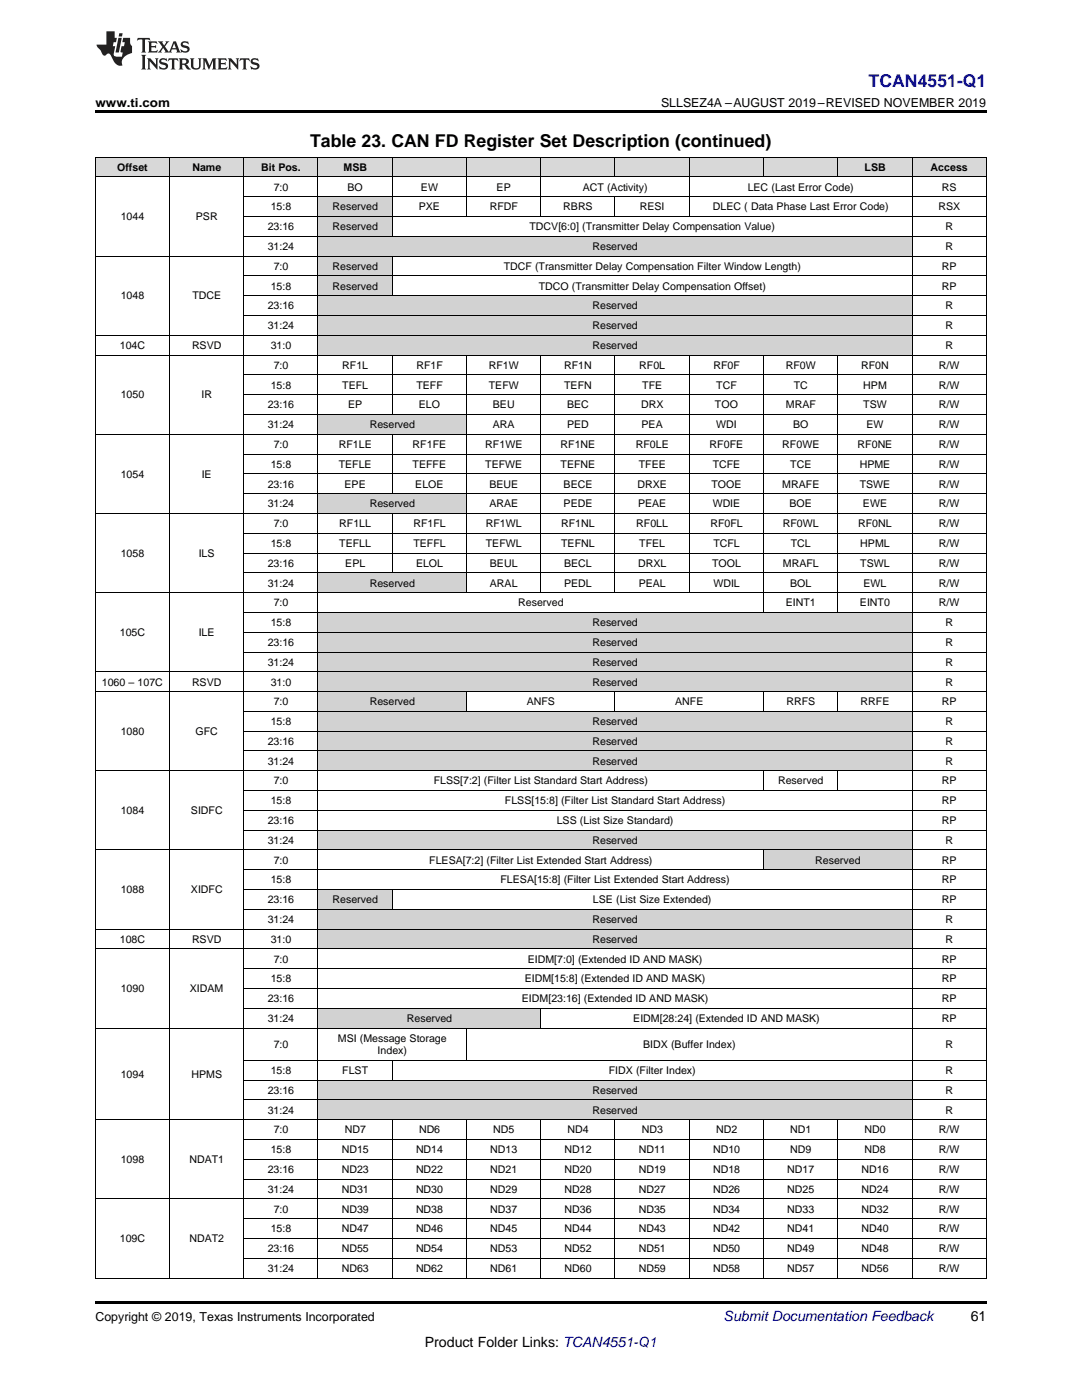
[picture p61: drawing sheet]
<svg xmlns="http://www.w3.org/2000/svg" width="216mm" height="279mm" viewBox="0 0 216 279" stroke-linecap="round" stroke-linejoin="round" font-family="sans-serif">
<defs><g id="words">
<text font-size="3.5" fill="#00f" x="173.3" y="17.3">TCAN4551-Q1</text>
<text font-size="3.5" x="61.9" y="29.3">Table 23. CAN FD Register Set Description (continued)</text>
<text font-size="2.8" fill="#0000c8" x="144.4" y="263.6">Submit Documentation Feedback</text>
<g font-size="2.8">
<text x="193.7" y="263.6">61</text>
<text x="84.8" y="268.9">Product Folder Links: TCAN4551-Q1</text>
</g>
<g font-size="2.5">
<text x="19" y="21.4">www.ti.com</text>
<text x="131.9" y="21.4">SLLSEZ4A –AUGUST 2019–REVISED NOVEMBER 2019</text>
<text x="19" y="263.6">Copyright © 2019, Texas Instruments Incorporated</text>
</g>
<g font-size="2.1">
<text x="23.4" y="34.1">Offset</text>
<text x="38.4" y="34.1">Name</text>
<text x="52.1" y="34.1">Bit Pos.</text>
<text x="68.5" y="34.1">MSB</text>
<text x="172.5" y="34.1">LSB</text>
<text x="185.7" y="34.1">Access</text>
<text x="54" y="42">15:8</text>
<text x="54.6" y="38">7:0</text>
<text x="66.4" y="42">Reserved</text>
<text x="69.4" y="38">BO</text>
<text x="83.6" y="42">PXE</text>
<text x="84" y="38">EW</text>
<text x="97.7" y="42">RFDF</text>
<text x="99.1" y="38">EP</text>
<text x="112.4" y="42">RBRS</text>
<text x="116.3" y="38">ACT (Activity)</text>
<text x="127.7" y="42">RESI</text>
<text x="142.2" y="42">DLEC ( Data Phase Last Error Code)</text>
<text x="149.2" y="38">LEC (Last Error Code)</text>
<text x="187.3" y="42">RSX</text>
<text x="188" y="38">RS</text>
<text x="24.1" y="44">1044</text>
<text x="39.1" y="44">PSR</text>
<text x="53.4" y="45.9">23:16</text>
<text x="66.4" y="45.9">Reserved</text>
<text x="105.7" y="45.9">TDCV[6:0] (Transmitter Delay Compensation Value)</text>
<text x="188.7" y="45.9">R</text>
<text x="53.4" y="49.9">31:24</text>
<text x="54.6" y="53.8">7:0</text>
<text x="66.4" y="53.8">Reserved</text>
<text x="100.5" y="53.8">TDCF (Transmitter Delay Compensation Filter Window Length)</text>
<text x="118.2" y="49.9">Reserved</text>
<text x="188" y="53.8">RP</text>
<text x="188.7" y="49.9">R</text>
<text x="24.1" y="59.8">1048</text>
<text x="38.4" y="59.8">TDCE</text>
<text x="54" y="57.8">15:8</text>
<text x="66.4" y="57.8">Reserved</text>
<text x="107.5" y="57.8">TDCO (Transmitter Delay Compensation Offset)</text>
<text x="188" y="57.8">RP</text>
<text x="53.4" y="61.7">23:16</text>
<text x="53.4" y="65.7">31:24</text>
<text x="118.2" y="61.7">Reserved</text>
<text x="118.2" y="65.7">Reserved</text>
<text x="188.7" y="61.7">R</text>
<text x="188.7" y="65.7">R</text>
<text x="23.9" y="69.6">104C</text>
<text x="38.3" y="69.6">RSVD</text>
<text x="54" y="69.6">31:0</text>
<text x="118.2" y="69.6">Reserved</text>
<text x="188.7" y="69.6">R</text>
<text x="54" y="77.5">15:8</text>
<text x="54.6" y="73.6">7:0</text>
<text x="68.3" y="73.6">RF1L</text>
<text x="68.3" y="77.5">TEFL</text>
<text x="83.1" y="73.6">RF1F</text>
<text x="83.1" y="77.5">TEFF</text>
<text x="97.5" y="73.6">RF1W</text>
<text x="97.5" y="77.5">TEFW</text>
<text x="112.6" y="73.6">RF1N</text>
<text x="112.6" y="77.5">TEFN</text>
<text x="127.6" y="73.6">RF0L</text>
<text x="128.2" y="77.5">TFE</text>
<text x="142.3" y="73.6">RF0F</text>
<text x="142.9" y="77.5">TCF</text>
<text x="156.8" y="73.6">RF0W</text>
<text x="158.4" y="77.5">TC</text>
<text x="171.8" y="73.6">RF0N</text>
<text x="172.3" y="77.5">HPM</text>
<text x="187.4" y="73.6">R/W</text>
<text x="187.4" y="77.5">R/W</text>
<text x="24.1" y="79.5">1050</text>
<text x="40.2" y="79.5">IR</text>
<text x="53.4" y="81.5">23:16</text>
<text x="69.5" y="81.5">EP</text>
<text x="83.6" y="81.5">ELO</text>
<text x="98.4" y="81.5">BEU</text>
<text x="113.2" y="81.5">BEC</text>
<text x="127.9" y="81.5">DRX</text>
<text x="142.7" y="81.5">TOO</text>
<text x="156.8" y="81.5">MRAF</text>
<text x="172.3" y="81.5">TSW</text>
<text x="187.4" y="81.5">R/W</text>
<text x="53.4" y="85.4">31:24</text>
<text x="54.6" y="89.4">7:0</text>
<text x="67.6" y="89.4">RF1LE</text>
<text x="73.8" y="85.4">Reserved</text>
<text x="82.3" y="89.4">RF1FE</text>
<text x="96.8" y="89.4">RF1WE</text>
<text x="98.4" y="85.4">ARA</text>
<text x="111.9" y="89.4">RF1NE</text>
<text x="113.2" y="85.4">PED</text>
<text x="126.9" y="89.4">RF0LE</text>
<text x="128" y="85.4">PEA</text>
<text x="141.6" y="89.4">RF0FE</text>
<text x="142.9" y="85.4">WDI</text>
<text x="156.1" y="89.4">RF0WE</text>
<text x="158.3" y="85.4">BO</text>
<text x="171.1" y="89.4">RF0NE</text>
<text x="172.9" y="85.4">EW</text>
<text x="187.4" y="85.4">R/W</text>
<text x="187.4" y="89.4">R/W</text>
<text x="24.1" y="95.3">1054</text>
<text x="40.3" y="95.3">IE</text>
<text x="54" y="93.3">15:8</text>
<text x="67.6" y="93.3">TEFLE</text>
<text x="82.3" y="93.3">TEFFE</text>
<text x="96.8" y="93.3">TEFWE</text>
<text x="111.9" y="93.3">TEFNE</text>
<text x="127.5" y="93.3">TFEE</text>
<text x="142.2" y="93.3">TCFE</text>
<text x="157.7" y="93.3">TCE</text>
<text x="171.6" y="93.3">HPME</text>
<text x="187.4" y="93.3">R/W</text>
<text x="53.4" y="97.3">23:16</text>
<text x="53.4" y="101.2">31:24</text>
<text x="68.8" y="97.3">EPE</text>
<text x="73.8" y="101.2">Reserved</text>
<text x="82.9" y="97.3">ELOE</text>
<text x="97.6" y="97.3">BEUE</text>
<text x="97.6" y="101.2">ARAE</text>
<text x="112.5" y="97.3">BECE</text>
<text x="112.5" y="101.2">PEDE</text>
<text x="127.2" y="97.3">DRXE</text>
<text x="127.3" y="101.2">PEAE</text>
<text x="142" y="97.3">TOOE</text>
<text x="142.2" y="101.2">WDIE</text>
<text x="156.1" y="97.3">MRAFE</text>
<text x="157.6" y="101.2">BOE</text>
<text x="171.6" y="97.3">TSWE</text>
<text x="172.2" y="101.2">EWE</text>
<text x="187.4" y="97.3">R/W</text>
<text x="187.4" y="101.2">R/W</text>
<text x="54.6" y="105.2">7:0</text>
<text x="67.7" y="105.2">RF1LL</text>
<text x="82.5" y="105.2">RF1FL</text>
<text x="96.9" y="105.2">RF1WL</text>
<text x="112" y="105.2">RF1NL</text>
<text x="127" y="105.2">RF0LL</text>
<text x="141.7" y="105.2">RF0FL</text>
<text x="156.2" y="105.2">RF0WL</text>
<text x="171.2" y="105.2">RF0NL</text>
<text x="187.4" y="105.2">R/W</text>
<text x="24.1" y="111.1">1058</text>
<text x="39.7" y="111.1">ILS</text>
<text x="53.4" y="113.1">23:16</text>
<text x="54" y="109.1">15:8</text>
<text x="67.7" y="109.1">TEFLL</text>
<text x="68.9" y="113.1">EPL</text>
<text x="82.5" y="109.1">TEFFL</text>
<text x="83" y="113.1">ELOL</text>
<text x="96.9" y="109.1">TEFWL</text>
<text x="97.8" y="113.1">BEUL</text>
<text x="112" y="109.1">TEFNL</text>
<text x="112.6" y="113.1">BECL</text>
<text x="127.3" y="113.1">DRXL</text>
<text x="127.6" y="109.1">TFEL</text>
<text x="142.1" y="113.1">TOOL</text>
<text x="142.3" y="109.1">TCFL</text>
<text x="156.2" y="113.1">MRAFL</text>
<text x="157.8" y="109.1">TCL</text>
<text x="171.7" y="109.1">HPML</text>
<text x="171.7" y="113.1">TSWL</text>
<text x="187.4" y="109.1">R/W</text>
<text x="187.4" y="113.1">R/W</text>
<text x="53.4" y="117.1">31:24</text>
<text x="73.8" y="117.1">Reserved</text>
<text x="97.8" y="117.1">ARAL</text>
<text x="112.6" y="117.1">PEDL</text>
<text x="127.5" y="117.1">PEAL</text>
<text x="142.3" y="117.1">WDIL</text>
<text x="157.7" y="117.1">BOL</text>
<text x="172.3" y="117.1">EWL</text>
<text x="187.4" y="117.1">R/W</text>
<text x="54" y="125">15:8</text>
<text x="54.6" y="121">7:0</text>
<text x="103.4" y="121">Reserved</text>
<text x="118.2" y="125">Reserved</text>
<text x="156.8" y="121">EINT1</text>
<text x="171.6" y="121">EINT0</text>
<text x="187.4" y="121">R/W</text>
<text x="188.7" y="125">R</text>
<text x="23.9" y="126.9">105C</text>
<text x="39.7" y="126.9">ILE</text>
<text x="53.4" y="128.9">23:16</text>
<text x="118.2" y="128.9">Reserved</text>
<text x="188.7" y="128.9">R</text>
<text x="20.3" y="136.8">1060 – 107C</text>
<text x="38.3" y="136.8">RSVD</text>
<text x="53.4" y="132.9">31:24</text>
<text x="54" y="136.8">31:0</text>
<text x="118.2" y="132.9">Reserved</text>
<text x="118.2" y="136.8">Reserved</text>
<text x="188.7" y="132.9">R</text>
<text x="188.7" y="136.8">R</text>
<text x="54.6" y="140.8">7:0</text>
<text x="73.8" y="140.8">Reserved</text>
<text x="105.1" y="140.8">ANFS</text>
<text x="134.7" y="140.8">ANFE</text>
<text x="156.9" y="140.8">RRFS</text>
<text x="171.7" y="140.8">RRFE</text>
<text x="188" y="140.8">RP</text>
<text x="24.1" y="146.7">1080</text>
<text x="39" y="146.7">GFC</text>
<text x="53.4" y="148.7">23:16</text>
<text x="54" y="144.7">15:8</text>
<text x="118.2" y="144.7">Reserved</text>
<text x="118.2" y="148.7">Reserved</text>
<text x="188.7" y="144.7">R</text>
<text x="188.7" y="148.7">R</text>
<text x="53.4" y="152.6">31:24</text>
<text x="118.2" y="152.6">Reserved</text>
<text x="188.7" y="152.6">R</text>
<text x="54" y="160.5">15:8</text>
<text x="54.6" y="156.6">7:0</text>
<text x="86.5" y="156.6">FLSS[7:2] (Filter List Standard Start Address)</text>
<text x="100.8" y="160.5">FLSS[15:8] (Filter List Standard Start Address)</text>
<text x="155.3" y="156.6">Reserved</text>
<text x="188" y="156.6">RP</text>
<text x="188" y="160.5">RP</text>
<text x="24.1" y="162.5">1084</text>
<text x="38.1" y="162.5">SIDFC</text>
<text x="53.4" y="164.5">23:16</text>
<text x="111.1" y="164.5">LSS (List Size Standard)</text>
<text x="188" y="164.5">RP</text>
<text x="53.4" y="168.4">31:24</text>
<text x="54.6" y="172.4">7:0</text>
<text x="85.7" y="172.4">FLESA[7:2] (Filter List Extended Start Address)</text>
<text x="118.2" y="168.4">Reserved</text>
<text x="162.7" y="172.4">Reserved</text>
<text x="188" y="172.4">RP</text>
<text x="188.7" y="168.4">R</text>
<text x="24.1" y="178.3">1088</text>
<text x="38.1" y="178.3">XIDFC</text>
<text x="54" y="176.3">15:8</text>
<text x="99.9" y="176.3">FLESA[15:8] (Filter List Extended Start Address)</text>
<text x="188" y="176.3">RP</text>
<text x="53.4" y="180.3">23:16</text>
<text x="53.4" y="184.2">31:24</text>
<text x="66.4" y="180.3">Reserved</text>
<text x="118.2" y="184.2">Reserved</text>
<text x="118.3" y="180.3">LSE (List Size Extended)</text>
<text x="188" y="180.3">RP</text>
<text x="188.7" y="184.2">R</text>
<text x="23.9" y="188.2">108C</text>
<text x="38.3" y="188.2">RSVD</text>
<text x="54" y="188.2">31:0</text>
<text x="118.2" y="188.2">Reserved</text>
<text x="188.7" y="188.2">R</text>
<text x="54" y="196.1">15:8</text>
<text x="54.6" y="192.1">7:0</text>
<text x="104.7" y="196.1">EIDM[15:8] (Extended ID AND MASK)</text>
<text x="105.3" y="192.1">EIDM[7:0] (Extended ID AND MASK)</text>
<text x="188" y="192.1">RP</text>
<text x="188" y="196.1">RP</text>
<text x="24.1" y="198">1090</text>
<text x="37.9" y="198">XIDAM</text>
<text x="53.4" y="200">23:16</text>
<text x="53.4" y="204">31:24</text>
<text x="81.2" y="204">Reserved</text>
<text x="104.1" y="200">EIDM[23:16] (Extended ID AND MASK)</text>
<text x="126.4" y="204">EIDM[28:24] (Extended ID AND MASK)</text>
<text x="188" y="200">RP</text>
<text x="188" y="204">RP</text>
<text x="54.6" y="209.2">7:0</text>
<text x="67.4" y="207.9">MSI (Message Storage</text>
<text x="128.3" y="209.2">BIDX (Buffer Index)</text>
<text x="188.7" y="209.2">R</text>
<text x="24.1" y="215.1">1094</text>
<text x="38.2" y="215.1">HPMS</text>
<text x="54" y="214.3">15:8</text>
<text x="68.3" y="214.3">FLST</text>
<text x="75.4" y="210.4">Index)</text>
<text x="121.5" y="214.3">FIDX (Filter Index)</text>
<text x="188.7" y="214.3">R</text>
<text x="53.4" y="218.3">23:16</text>
<text x="118.2" y="218.3">Reserved</text>
<text x="188.7" y="218.3">R</text>
<text x="53.4" y="222.2">31:24</text>
<text x="54.6" y="226.2">7:0</text>
<text x="68.8" y="226.2">ND7</text>
<text x="83.6" y="226.2">ND6</text>
<text x="98.4" y="226.2">ND5</text>
<text x="113.2" y="226.2">ND4</text>
<text x="118.2" y="222.2">Reserved</text>
<text x="128.1" y="226.2">ND3</text>
<text x="142.9" y="226.2">ND2</text>
<text x="157.7" y="226.2">ND1</text>
<text x="172.5" y="226.2">ND0</text>
<text x="187.4" y="226.2">R/W</text>
<text x="188.7" y="222.2">R</text>
<text x="24.1" y="232.1">1098</text>
<text x="37.8" y="232.1">NDAT1</text>
<text x="54" y="230.2">15:8</text>
<text x="68.2" y="230.2">ND15</text>
<text x="83" y="230.2">ND14</text>
<text x="97.8" y="230.2">ND13</text>
<text x="112.6" y="230.2">ND12</text>
<text x="127.5" y="230.2">ND11</text>
<text x="142.3" y="230.2">ND10</text>
<text x="157.7" y="230.2">ND9</text>
<text x="172.5" y="230.2">ND8</text>
<text x="187.4" y="230.2">R/W</text>
<text x="53.4" y="234.1">23:16</text>
<text x="53.4" y="238.1">31:24</text>
<text x="68.2" y="234.1">ND23</text>
<text x="68.2" y="238.1">ND31</text>
<text x="83" y="234.1">ND22</text>
<text x="83" y="238.1">ND30</text>
<text x="97.8" y="234.1">ND21</text>
<text x="97.8" y="238.1">ND29</text>
<text x="112.6" y="234.1">ND20</text>
<text x="112.6" y="238.1">ND28</text>
<text x="127.5" y="234.1">ND19</text>
<text x="127.5" y="238.1">ND27</text>
<text x="142.3" y="234.1">ND18</text>
<text x="142.3" y="238.1">ND26</text>
<text x="157.1" y="234.1">ND17</text>
<text x="157.1" y="238.1">ND25</text>
<text x="171.9" y="234.1">ND16</text>
<text x="171.9" y="238.1">ND24</text>
<text x="187.4" y="234.1">R/W</text>
<text x="187.4" y="238.1">R/W</text>
<text x="54" y="246">15:8</text>
<text x="54.6" y="242">7:0</text>
<text x="68.2" y="242">ND39</text>
<text x="68.2" y="246">ND47</text>
<text x="83" y="242">ND38</text>
<text x="83" y="246">ND46</text>
<text x="97.8" y="242">ND37</text>
<text x="97.8" y="246">ND45</text>
<text x="112.6" y="242">ND36</text>
<text x="112.6" y="246">ND44</text>
<text x="127.5" y="242">ND35</text>
<text x="127.5" y="246">ND43</text>
<text x="142.3" y="242">ND34</text>
<text x="142.3" y="246">ND42</text>
<text x="157.1" y="242">ND33</text>
<text x="157.1" y="246">ND41</text>
<text x="171.9" y="242">ND32</text>
<text x="171.9" y="246">ND40</text>
<text x="187.4" y="242">R/W</text>
<text x="187.4" y="246">R/W</text>
<text x="23.9" y="247.9">109C</text>
<text x="37.8" y="247.9">NDAT2</text>
<text x="53.4" y="249.9">23:16</text>
<text x="68.2" y="249.9">ND55</text>
<text x="83" y="249.9">ND54</text>
<text x="97.8" y="249.9">ND53</text>
<text x="112.6" y="249.9">ND52</text>
<text x="127.5" y="249.9">ND51</text>
<text x="142.3" y="249.9">ND50</text>
<text x="157.1" y="249.9">ND49</text>
<text x="171.9" y="249.9">ND48</text>
<text x="187.4" y="249.9">R/W</text>
<text x="53.4" y="253.9">31:24</text>
<text x="68.2" y="253.9">ND63</text>
<text x="83" y="253.9">ND62</text>
<text x="97.8" y="253.9">ND61</text>
<text x="112.6" y="253.9">ND60</text>
<text x="127.5" y="253.9">ND59</text>
<text x="142.3" y="253.9">ND58</text>
<text x="157.1" y="253.9">ND57</text>
<text x="171.9" y="253.9">ND56</text>
<text x="187.4" y="253.9">R/W</text>
</g>
</g></defs>
<g fill="#d2d2d2">
<path d="M63.5 219.6h14.8v3.9h-14.8z"/>
<path d="M78.3 219.6h14.8v3.9h-14.8z"/>
<path d="M93.1 219.6h14.8v3.9h-14.8z"/>
<path d="M107.9 219.6h14.9v3.9h-14.9z"/>
<path d="M122.8 219.6h14.8v3.9h-14.8z"/>
<path d="M137.6 219.6h14.8v3.9h-14.8z"/>
<path d="M152.4 219.6h14.8v3.9h-14.8z"/>
<path d="M167.2 219.6h14.8v3.9h-14.8z"/>
<path d="M63.5 215.6h14.8v4h-14.8z"/>
<path d="M78.3 215.6h14.8v4h-14.8z"/>
<path d="M93.1 215.6h14.8v4h-14.8z"/>
<path d="M107.9 215.6h14.9v4h-14.9z"/>
<path d="M122.8 215.6h14.8v4h-14.8z"/>
<path d="M137.6 215.6h14.8v4h-14.8z"/>
<path d="M152.4 215.6h14.8v4h-14.8z"/>
<path d="M167.2 215.6h14.8v4h-14.8z"/>
<path d="M63.5 201.3h14.8v3.9h-14.8z"/>
<path d="M78.3 201.3h14.8v3.9h-14.8z"/>
<path d="M93.1 201.3h14.8v3.9h-14.8z"/>
<path d="M63.5 185.5h14.8v3.9h-14.8z"/>
<path d="M78.3 185.5h14.8v3.9h-14.8z"/>
<path d="M93.1 185.5h14.8v3.9h-14.8z"/>
<path d="M107.9 185.5h14.9v3.9h-14.9z"/>
<path d="M122.8 185.5h14.8v3.9h-14.8z"/>
<path d="M137.6 185.5h14.8v3.9h-14.8z"/>
<path d="M152.4 185.5h14.8v3.9h-14.8z"/>
<path d="M167.2 185.5h14.8v3.9h-14.8z"/>
<path d="M63.5 181.5h14.8v4h-14.8z"/>
<path d="M78.3 181.5h14.8v4h-14.8z"/>
<path d="M93.1 181.5h14.8v4h-14.8z"/>
<path d="M107.9 181.5h14.9v4h-14.9z"/>
<path d="M122.8 181.5h14.8v4h-14.8z"/>
<path d="M137.6 181.5h14.8v4h-14.8z"/>
<path d="M152.4 181.5h14.8v4h-14.8z"/>
<path d="M167.2 181.5h14.8v4h-14.8z"/>
<path d="M63.5 177.6h14.8v3.9h-14.8z"/>
<path d="M152.4 169.7h14.8v3.9h-14.8z"/>
<path d="M167.2 169.7h14.8v3.9h-14.8z"/>
<path d="M63.5 165.7h14.8v4h-14.8z"/>
<path d="M78.3 165.7h14.8v4h-14.8z"/>
<path d="M93.1 165.7h14.8v4h-14.8z"/>
<path d="M107.9 165.7h14.9v4h-14.9z"/>
<path d="M122.8 165.7h14.8v4h-14.8z"/>
<path d="M137.6 165.7h14.8v4h-14.8z"/>
<path d="M152.4 165.7h14.8v4h-14.8z"/>
<path d="M167.2 165.7h14.8v4h-14.8z"/>
<path d="M63.5 149.9h14.8v4h-14.8z"/>
<path d="M78.3 149.9h14.8v4h-14.8z"/>
<path d="M93.1 149.9h14.8v4h-14.8z"/>
<path d="M107.9 149.9h14.9v4h-14.9z"/>
<path d="M122.8 149.9h14.8v4h-14.8z"/>
<path d="M137.6 149.9h14.8v4h-14.8z"/>
<path d="M152.4 149.9h14.8v4h-14.8z"/>
<path d="M167.2 149.9h14.8v4h-14.8z"/>
<path d="M63.5 146h14.8v3.9h-14.8z"/>
<path d="M78.3 146h14.8v3.9h-14.8z"/>
<path d="M93.1 146h14.8v3.9h-14.8z"/>
<path d="M107.9 146h14.9v3.9h-14.9z"/>
<path d="M122.8 146h14.8v3.9h-14.8z"/>
<path d="M137.6 146h14.8v3.9h-14.8z"/>
<path d="M152.4 146h14.8v3.9h-14.8z"/>
<path d="M167.2 146h14.8v3.9h-14.8z"/>
<path d="M63.5 142h14.8v4h-14.8z"/>
<path d="M78.3 142h14.8v4h-14.8z"/>
<path d="M93.1 142h14.8v4h-14.8z"/>
<path d="M107.9 142h14.9v4h-14.9z"/>
<path d="M122.8 142h14.8v4h-14.8z"/>
<path d="M137.6 142h14.8v4h-14.8z"/>
<path d="M152.4 142h14.8v4h-14.8z"/>
<path d="M167.2 142h14.8v4h-14.8z"/>
<path d="M63.5 138.1h14.8v3.9h-14.8z"/>
<path d="M78.3 138.1h14.8v3.9h-14.8z"/>
<path d="M63.5 134.1h14.8v4h-14.8z"/>
<path d="M78.3 134.1h14.8v4h-14.8z"/>
<path d="M93.1 134.1h14.8v4h-14.8z"/>
<path d="M107.9 134.1h14.9v4h-14.9z"/>
<path d="M122.8 134.1h14.8v4h-14.8z"/>
<path d="M137.6 134.1h14.8v4h-14.8z"/>
<path d="M152.4 134.1h14.8v4h-14.8z"/>
<path d="M167.2 134.1h14.8v4h-14.8z"/>
<path d="M63.5 130.2h14.8v3.9h-14.8z"/>
<path d="M78.3 130.2h14.8v3.9h-14.8z"/>
<path d="M93.1 130.2h14.8v3.9h-14.8z"/>
<path d="M107.9 130.2h14.9v3.9h-14.9z"/>
<path d="M122.8 130.2h14.8v3.9h-14.8z"/>
<path d="M137.6 130.2h14.8v3.9h-14.8z"/>
<path d="M152.4 130.2h14.8v3.9h-14.8z"/>
<path d="M167.2 130.2h14.8v3.9h-14.8z"/>
<path d="M63.5 126.2h14.8v4h-14.8z"/>
<path d="M78.3 126.2h14.8v4h-14.8z"/>
<path d="M93.1 126.2h14.8v4h-14.8z"/>
<path d="M107.9 126.2h14.9v4h-14.9z"/>
<path d="M122.8 126.2h14.8v4h-14.8z"/>
<path d="M137.6 126.2h14.8v4h-14.8z"/>
<path d="M152.4 126.2h14.8v4h-14.8z"/>
<path d="M167.2 126.2h14.8v4h-14.8z"/>
<path d="M63.5 122.3h14.8v3.9h-14.8z"/>
<path d="M78.3 122.3h14.8v3.9h-14.8z"/>
<path d="M93.1 122.3h14.8v3.9h-14.8z"/>
<path d="M107.9 122.3h14.9v3.9h-14.9z"/>
<path d="M122.8 122.3h14.8v3.9h-14.8z"/>
<path d="M137.6 122.3h14.8v3.9h-14.8z"/>
<path d="M152.4 122.3h14.8v3.9h-14.8z"/>
<path d="M167.2 122.3h14.8v3.9h-14.8z"/>
<path d="M63.5 114.4h14.8v3.9h-14.8z"/>
<path d="M78.3 114.4h14.8v3.9h-14.8z"/>
<path d="M63.5 98.6h14.8v3.9h-14.8z"/>
<path d="M78.3 98.6h14.8v3.9h-14.8z"/>
<path d="M63.5 82.8h14.8v3.9h-14.8z"/>
<path d="M78.3 82.8h14.8v3.9h-14.8z"/>
<path d="M63.5 67h14.8v3.9h-14.8z"/>
<path d="M78.3 67h14.8v3.9h-14.8z"/>
<path d="M93.1 67h14.8v3.9h-14.8z"/>
<path d="M107.9 67h14.9v3.9h-14.9z"/>
<path d="M122.8 67h14.8v3.9h-14.8z"/>
<path d="M137.6 67h14.8v3.9h-14.8z"/>
<path d="M152.4 67h14.8v3.9h-14.8z"/>
<path d="M167.2 67h14.8v3.9h-14.8z"/>
<path d="M63.5 63h14.8v4h-14.8z"/>
<path d="M78.3 63h14.8v4h-14.8z"/>
<path d="M93.1 63h14.8v4h-14.8z"/>
<path d="M107.9 63h14.9v4h-14.9z"/>
<path d="M122.8 63h14.8v4h-14.8z"/>
<path d="M137.6 63h14.8v4h-14.8z"/>
<path d="M152.4 63h14.8v4h-14.8z"/>
<path d="M167.2 63h14.8v4h-14.8z"/>
<path d="M63.5 59.1h14.8v3.9h-14.8z"/>
<path d="M78.3 59.1h14.8v3.9h-14.8z"/>
<path d="M93.1 59.1h14.8v3.9h-14.8z"/>
<path d="M107.9 59.1h14.9v3.9h-14.9z"/>
<path d="M122.8 59.1h14.8v3.9h-14.8z"/>
<path d="M137.6 59.1h14.8v3.9h-14.8z"/>
<path d="M152.4 59.1h14.8v3.9h-14.8z"/>
<path d="M167.2 59.1h14.8v3.9h-14.8z"/>
<path d="M63.5 55.1h14.8v4h-14.8z"/>
<path d="M63.5 51.2h14.8v3.9h-14.8z"/>
<path d="M63.5 47.2h14.8v4h-14.8z"/>
<path d="M78.3 47.2h14.8v4h-14.8z"/>
<path d="M93.1 47.2h14.8v4h-14.8z"/>
<path d="M107.9 47.2h14.9v4h-14.9z"/>
<path d="M122.8 47.2h14.8v4h-14.8z"/>
<path d="M137.6 47.2h14.8v4h-14.8z"/>
<path d="M152.4 47.2h14.8v4h-14.8z"/>
<path d="M167.2 47.2h14.8v4h-14.8z"/>
<path d="M63.5 43.3h14.8v3.9h-14.8z"/>
<path d="M63.5 39.3h14.8v4h-14.8z"/>
</g>
<g fill="#d8d8d8">
<path d="M19 31.4h14.9v3.9h-14.9z"/>
<path d="M33.9 31.4h14.8v3.9h-14.8z"/>
<path d="M48.7 31.4h14.8v3.9h-14.8z"/>
<path d="M63.5 31.4h14.8v3.9h-14.8z"/>
<path d="M78.3 31.4h14.8v3.9h-14.8z"/>
<path d="M93.1 31.4h14.8v3.9h-14.8z"/>
<path d="M107.9 31.4h14.9v3.9h-14.9z"/>
<path d="M122.8 31.4h14.8v3.9h-14.8z"/>
<path d="M137.6 31.4h14.8v3.9h-14.8z"/>
<path d="M152.4 31.4h14.8v3.9h-14.8z"/>
<path d="M167.2 31.4h14.8v3.9h-14.8z"/>
<path d="M182 31.4h14.8v3.9h-14.8z"/>
</g>
<path d="M19 22h177.8v.5h-177.8zM19 259.7h177.8v.5h-177.8z" fill="#000"/>
<g fill="none" stroke="#000" stroke-width=".2">
<path d="M19 35.3h177.8M19 31.3h177.8M19.1 31.4v223.7M33.8 31.4v223.7M48.6 31.4v223.7M48.7 39.2h148.1M63.4 31.4v223.7M78.3 31.4v15.8M93.1 31.4v11.9M107.9 31.4v11.9M122.7 31.4v3.9M122.7 39.3v4"/>
<path d="M137.5 31.4v11.9M152.3 31.4v3.9M167.2 31.4v3.9M182 31.4v223.7M196.8 31.4v223.7M19 51.1h177.8M48.7 59h148.1M48.7 55.1h148.1M48.7 47.1h148.1M48.7 43.2h148.1M78.3 51.1v8M19 70.9h177.8"/>
<path d="M19 66.9h177.8M48.7 78.8h148.1M48.7 74.8h148.1M48.7 63h148.1M78.3 70.9v11.9M93.1 70.9v47.4M107.9 70.9v47.4M122.7 70.9v47.4M137.5 70.9v47.4M152.3 70.9v51.4M167.2 70.9v51.4M19 86.7h177.8"/>
<path d="M48.7 98.5h148.1M48.7 94.6h148.1M48.7 90.6h148.1M48.7 82.7h148.1M78.3 86.7v11.9M19 118.3h177.8M19 102.5h177.8M48.7 114.3h148.1M48.7 110.4h148.1M48.7 106.4h148.1M78.3 102.5v11.9M19 138h177.8"/>
<path d="M19 134.1h177.8M48.7 130.1h148.1M48.7 126.2h148.1M48.7 122.2h148.1M93.1 138.1v3.9M122.7 138.1v3.9M152.3 138.1v3.9M167.2 138.1v3.9M19 153.8h177.8M48.7 157.8h148.1M48.7 149.9h148.1M48.7 145.9h148.1"/>
<path d="M48.7 142h148.1M152.3 153.9v3.9M167.2 153.9v3.9M19 169.6h177.8M48.7 177.5h148.1M48.7 173.6h148.1M48.7 165.7h148.1M48.7 161.7h148.1M78.3 177.6v3.9M152.3 169.7v3.9M19 189.4h177.8M19 185.4h177.8"/>
<path d="M48.7 197.3h148.1M48.7 193.3h148.1M48.7 181.5h148.1M19 205.2h177.8M48.7 219.5h148.1M48.7 215.6h148.1M48.7 211.6h148.1M48.7 201.2h148.1M78.3 211.7v3.9M93.1 205.2v6.5M107.9 201.3v3.9M19 239.3h177.8"/>
<path d="M19 223.5h177.8M48.7 235.3h148.1M48.7 231.4h148.1M48.7 227.4h148.1M78.3 223.5v31.6M93.1 223.5v31.6M107.9 223.5v31.6M122.7 223.5v31.6M137.5 223.5v31.6M152.3 223.5v31.6M167.2 223.5v31.6M19 255.1h177.8"/>
<path d="M48.7 251.1h148.1M48.7 247.2h148.1M48.7 243.2h148.1"/>
</g>
<g fill="#231f20">
<path d="M27.5 7.6l-.1 .5 .4-.2h.6v.1v2.1l-.2 .4h1l-.3-.4v-2.1l.1-.1h.5l.5 .2-.2-.5zM29.5 8.3l.2 .3v1.5l-.2 .4h1.8l.2-.6a1.04 1.04 0 0 1-1.3 .2v-.7h.6l.3 .2v-.6l-.3 .2h-.6v-.6l.8-.1 .4 .3-.2-.5zM31.5 8.3l.9 1.1-.9 1.1h.8l-.2-.2 .5-.7 .4 .7-.2 .2h1.5l-.1-.2 .1-.4h.9l.1 .4-.2 .2h1l-.3-.3-.7-1.9h-.5l-.9 2-.8-1 .9-1h-.8l.1 .3-.3 .5-.4-.6 .2-.2zM34.7 8.6l.4 1h-.7zM36.3 8.4a.63 .63 0 0 0-.2 .7 .63 .63 0 0 0 .6 .4l.6 .2 .1 .2a.75 .75 0 0 1-.7 .4 .75 .75 0 0 1-.6-.5l.1 .7 .1-.1a1.11 1.11 0 0 0 1.5-.6 1.13 1.13 0 0 0-1.2-.8l-.1-.4a1.04 1.04 0 0 1 1.2 .2l-.2-.5-.1 .1-.5-.2zM28.2 10.9l.2 .4v2.2l-.2 .4h1l-.3-.4v-2.2l.3-.4zM29.3 11.6l.3 .4v1.5l-.3 .4h.8l-.2-.4v-1.3l1.5 1.7v-1.9l.2-.4h-.7l.2 .4v.9l-1.1-1.3zM32 11.8a.62 .62 0 0 0-.2 .7 .62 .62 0 0 0 .6 .4l.6 .1 .1 .3a.76 .76 0 0 1-.7 .3 .76 .76 0 0 1-.6-.4l.1 .7 .1-.1a1.11 1.11 0 0 0 1.5-.6 1.13 1.13 0 0 0-1.2-.8l-.1-.4a1.04 1.04 0 0 1 1.2 .2l-.2-.6-.1 .1-.5-.1zM33.7 11.6l-.2 .6a.61 .61 0 0 1 .8-.3v1.6l-.2 .4h.9l-.2-.4v-1.6a.63 .63 0 0 1 .8 .3l-.2-.6zM35.6 11.6l.3 .4v1.5l-.3 .4h1l-.2-.2v-.8l.5 .2a.76 .76 0 0 0 1.2 .7l-1-1a.58 .58 0 0 0 .6-.5 .58 .58 0 0 0-.5-.6zM36.4 11.9h.1a.45 .45 0 0 1 .5 .1 .45 .45 0 0 1 .1 .5l-.7 .2zM37.9 11.6l.2 .2a2.17 2.17 0 0 0 .3 1.9 .99 .99 0 0 0 1.6-.6v-1.1l.2-.4h-.7l.2 .2a1.92 1.92 0 0 1-.2 1.8 .6 .6 0 0 1-.9-.5v-1.1l.2-.4zM40.4 11.6l.2 .4v1.5l-.2 .4h.7l-.2-.4v-1.4l.8 1.8 .8-1.8v1.4l-.2 .4h.9l-.2-.4v-1.5l.2-.4h-.8l-.6 1.5-.6-1.5zM43.4 11.6l.2 .4v1.5l-.2 .4h1.8l.2-.6a1.04 1.04 0 0 1-1.3 .1v-.6h.5l.4 .2v-.6l-.4 .2h-.5v-.7h.8l.3 .3-.1-.6zM45.5 11.6l.2 .4v1.5l-.2 .4h.7l-.2-.4v-1.3l1.5 1.7v-1.9l.2-.4h-.7l.2 .4v.9l-1.1-1.3zM47.9 11.6l-.1 .6a.61 .61 0 0 1 .8-.3v1.6l-.3 .4h1l-.3-.4 .1-1.6a.63 .63 0 0 1 .7 .3l-.1-.6zM50.2 11.8a.62 .62 0 0 0-.2 .7 .62 .62 0 0 0 .6 .4l.6 .1 .2 .3a.76 .76 0 0 1-.8 .3 .76 .76 0 0 1-.6-.4l.1 .7 .2-.1a1.11 1.11 0 0 0 1.5-.6 1.13 1.13 0 0 0-1.3-.8l-.1-.4a1.04 1.04 0 0 1 1.2 .2l-.1-.6-.2 .1-.5-.1z"/>
<path d="M21.2 6.3v2.6h-1.9l.1 .4 .7 .9a.91 .91 0 0 0 1 .8 .56 .56 0 0 1 .5-.3 .56 .56 0 0 1 .5 .3l.4 .8a1.53 1.53 0 0 0 1.9 1.2 1.54 1.54 0 0 1 1-2.1l.9-.3v-1.4a1.52 1.52 0 0 1-.3-1.6h-1.4l-.2 .8h.5l-.2 .8h-.4l-.2 1v.2l.4 .1-.2 .8a1.93 1.93 0 0 1-1.6-.3l.3-1.8h-.5l.2-.8h.4l.2-.8h-.4v-1.3zM23.6 7.6l-.6 2.9h.7l.6-2.9zM23.8 6.6l-.1 .7h.6l.2-.7z"/>
</g>
<use href="#words"/>
</svg>
